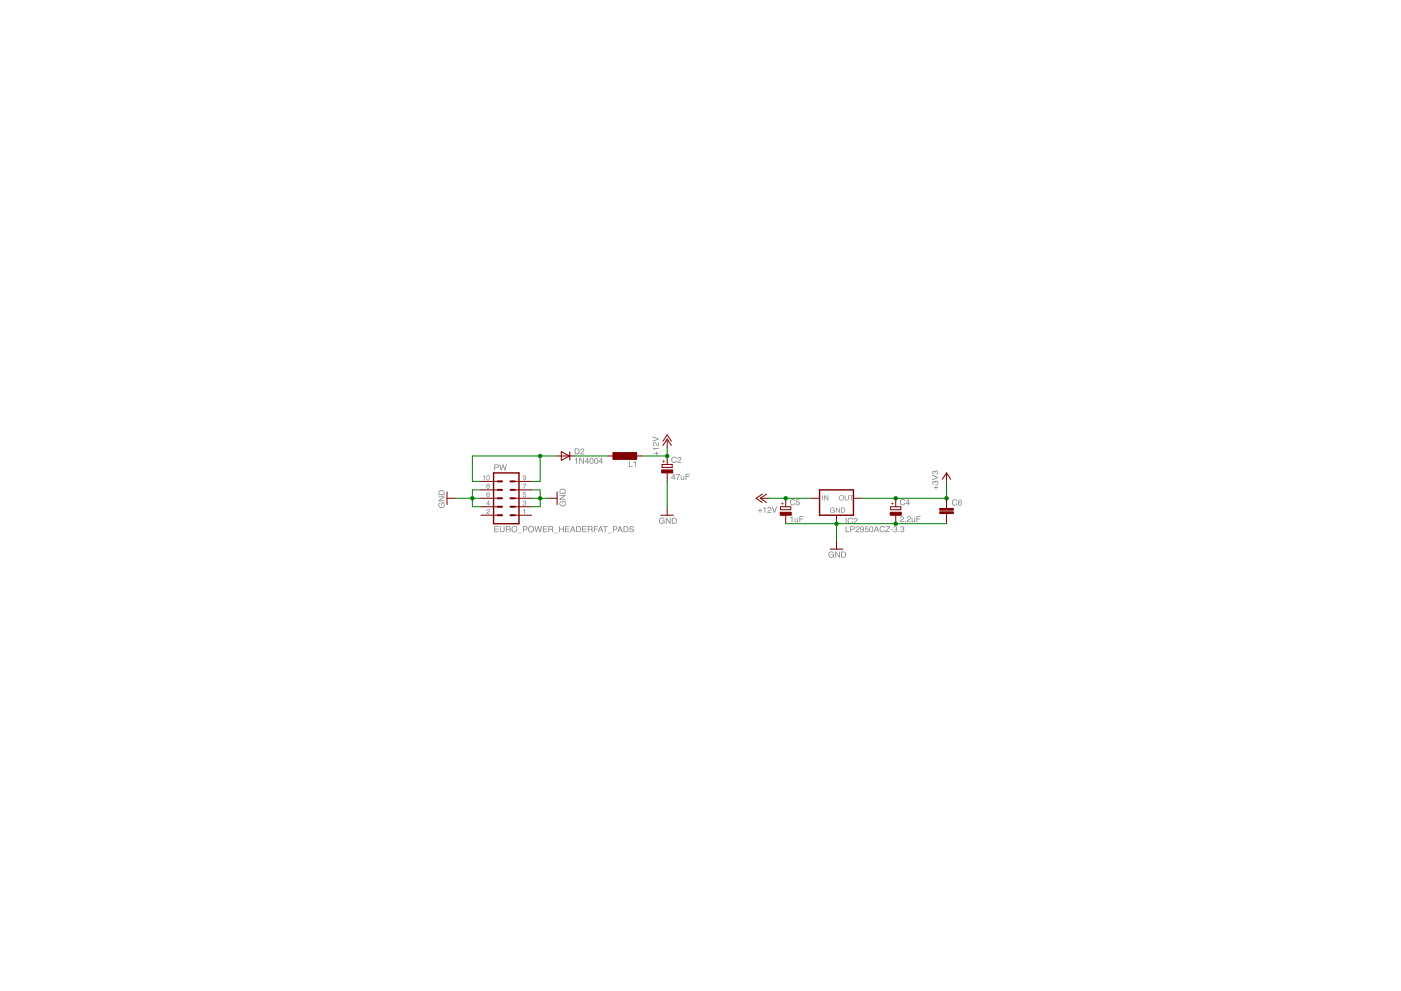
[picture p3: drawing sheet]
<svg xmlns="http://www.w3.org/2000/svg" width="420mm" height="297mm" viewBox="0 0 420 297" stroke-linecap="round" stroke-linejoin="round" font-family="sans-serif">
<g fill="#808080">
<path d="M148.2 157.7h1.3v.2h-1v.6h1v.2h-1v.6h1.1v.2h-1.4zM149.9 157.7h.2v1.1a.46 .46 0 0 0 .5 .5 .46 .46 0 0 0 .5-.5v-1.1h.2v1a.72 .72 0 0 1-.7 .9 .72 .72 0 0 1-.7-.9zM152 157.9v.6h.5a.31 .31 0 0 0 .4-.2 .31 .31 0 0 0-.4-.4zM151.7 157.7h.8a.49 .49 0 0 1 .6 .3 .49 .49 0 0 1-.2 .6l.3 .9h-.3l-.1-.6-.3-.2h-.5v.8h-.3zM153.4 158.6a.93 .93 0 0 1 1.8 0 .93 .93 0 0 1-1.8 0zM153.6 158.6a.7 .7 0 0 0 1.4 0 .7 .7 0 0 0-1.4 0zM155.2 159.7l1.4 .1zM156.8 157.7h.8a.52 .52 0 0 1 .6 .5 .52 .52 0 0 1-.6 .6h-.5v.7h-.3zM157.1 157.9v.6h.5a.31 .31 0 0 0 .3-.3 .31 .31 0 0 0-.3-.3zM158.4 158.6a.93 .93 0 0 1 1.8 0 .93 .93 0 0 1-1.8 0zM158.6 158.6a.7 .7 0 0 0 1.4 0 .7 .7 0 0 0-1.4 0zM160.3 157.7h.2l.4 1.5 .4-1.5h.3l.4 1.5 .3-1.5h.3l-.5 1.8h-.3l-.4-1.5-.4 1.5h-.2zM162.8 157.7h1.3v.2h-1.1v.6h1v.2h-1v.6h1.1v.2h-1.3zM164.7 157.9v.6h.6a.31 .31 0 0 0 .4-.2 .31 .31 0 0 0-.4-.4zM164.5 157.7h.8a.49 .49 0 0 1 .6 .3 .49 .49 0 0 1-.3 .6l.4 .9h-.3l-.1-.6-.3-.2h-.6v.8h-.2zM166.1 159.7l1.4 .1zM167.7 157.7h.2v.8h.9v-.8h.3v1.8h-.3v-.8h-.9v.8h-.2zM169.5 157.7h1.3v.2h-1.1v.6h1v.2h-1v.6h1.1v.2h-1.3zM171.8 158l-.3 .8h.5zM171.6 157.7h.3l.7 1.8h-.3l-.2-.5h-.7l-.2 .5h-.2zM173 157.9v1.4h.7l.3-.5a.65 .65 0 0 0-.5-.9zM172.8 157.7h.7a.91 .91 0 0 1 .8 .9 .91 .91 0 0 1-.8 .9h-.7zM174.6 157.7h1.3v.2h-1.1v.6h1v.2h-1v.6h1.1v.2h-1.3zM176.5 157.9v.6h.6a.31 .31 0 0 0 .4-.2 .31 .31 0 0 0-.4-.4zM176.3 157.7h.8a.49 .49 0 0 1 .6 .3 .49 .49 0 0 1-.3 .6l.4 .9h-.3l-.1-.6-.3-.2h-.6v.8h-.2zM178.1 157.7h1.2v.2h-1v.6h.9v.2h-.9v.8h-.2zM180.1 158l-.3 .8h.6zM180 157.7h.2l.7 1.8h-.3l-.2-.5h-.7l-.2 .5h-.2zM180.8 157.7h1.4v.2h-.6v1.6h-.2v-1.6h-.6zM182.3 159.7l1.3 .1zM183.9 157.7h.8a.52 .52 0 0 1 .5 .5 .52 .52 0 0 1-.5 .6h-.6v.7h-.2zM184.1 157.9v.6h.5a.31 .31 0 0 0 .4-.3 .31 .31 0 0 0-.4-.3zM186 158l-.3 .8h.5zM185.8 157.7h.3l.7 1.8h-.3l-.2-.5h-.7l-.2 .5h-.2zM187.2 157.9v1.4h.7l.3-.5a.65 .65 0 0 0-.5-.9zM187 157.7h.7a.91 .91 0 0 1 .8 .9 .91 .91 0 0 1-.8 .9h-.7zM188.9 157.8a.7 .7 0 0 1 1.2 .4h-.2a.42 .42 0 0 0-.5-.3 .42 .42 0 0 0-.4 .4l.1 .1a.77 .77 0 0 1 1 .9 .77 .77 0 0 1-.8 .3 .77 .77 0 0 1-.6-.7h.2a.41 .41 0 0 0 .5 .5 .41 .41 0 0 0 .3-.6 .64 .64 0 0 1-.7-.2 .64 .64 0 0 1-.1-.8z" fill-rule="evenodd"/>
<path d="M131.7 150.8l.4-.2v.3a.62 .62 0 0 0-.1 .9 .62 .62 0 0 0 .9 0 .62 .62 0 0 0-.2-.9l-.2-.1v.6h-.2v-.8h1l-.2 .2a.89 .89 0 0 1-.1 1.2 .89 .89 0 0 1-1.2 0 .89 .89 0 0 1-.1-1.2zM131.5 148.8h1.8v.3l-1.5 .9h1.5v.2h-1.8v-.2l1.5-1h-1.5zM131.9 147.3l-.2 .9h1.4l-.2-.9zM131.8 147.1a.97 .97 0 0 1 1.5 .6v.7h-1.8v-.9z" fill-rule="evenodd"/>
<path d="M168 150.3l.4-.1v.2a.62 .62 0 0 0-.1 .9 .62 .62 0 0 0 .9 0 .62 .62 0 0 0-.2-.9h-.1v.5h-.3v-.8h1l-.2 .3a.89 .89 0 0 1-.1 1.2 .89 .89 0 0 1-1.2-.1 .89 .89 0 0 1-.1-1.2zM167.8 148.3h1.8v.3l-1.4 .9h1.4v.3h-1.8v-.3l1.5-.9h-1.5zM168.2 146.9l-.2 .8h1.4l-.2-.9zM168.1 146.7a.97 .97 0 0 1 1.5 .5v.8h-1.8v-1z" fill-rule="evenodd"/>
<path d="M172.4 137.6l.6-.4v1.8h-.2v-1.2h-.4zM173.7 137.2h.3l.9 1.4v-1.4h.2v1.8h-.2l-.9-1.5v1.5h-.3zM176.2 137.6l-.6 .8h.6zM176.2 137.2h.2v1.2h.2v.2h-.2v.4h-.2v-.4h-.8zM177 137.4a.85 .85 0 0 1 1.1 .5 .85 .85 0 0 1-.5 1.1 .91 .91 0 0 1-.8-.6 .91 .91 0 0 1 .2-1zM177.3 137.5l-.2 .1a.75 .75 0 0 0 .5 1.2l.1-.1a.77 .77 0 0 0-.4-1.2zM178.4 137.4a.85 .85 0 0 1 1.1 .5 .85 .85 0 0 1-.5 1.1 .91 .91 0 0 1-.8-.6 .91 .91 0 0 1 .2-1zM178.6 137.5l-.1 .1a.75 .75 0 0 0 .4 1.2l.2-.1a.77 .77 0 0 0-.5-1.2zM180.3 137.6l-.5 .8h.5zM180.4 137.2h.2v1.2h.2v.2h-.2v.4h-.3v-.4h-.7z" fill-rule="evenodd"/>
<path d="M202 142.4l-.5 .8h.5zM202.1 142.1h.2v1.1h.2v.2h-.2v.4h-.2v-.4h-.8zM202.7 142.1h1.2l-.7 1.7h-.2l.1-.5 .6-1h-1zM204.2 142.5h.2v1l.2 .1 .3-.2 .1-.9h.2v1.3l-.2-.2a.45 .45 0 0 1-.5 .2 .45 .45 0 0 1-.3-.4zM205.6 142h1.2v.2h-1v.6h.9v.2h-.9v.8h-.2z" fill-rule="evenodd"/>
<path d="M196.3 135.8h.5v-.5h.2v.5h.5v.2h-.5v.6h-.2v-.6h-.5zM195.8 134.3h1.7v.3h-1.2v.4h-.2zM195.9 132.7a1.02 1.02 0 0 1 1.3 .8l.1-.9h.2v1.2l-.6-.3a.57 .57 0 0 0-.3-.6 .57 .57 0 0 0-.6 .1l.4 .7a.6 .6 0 0 1-.6-.3 .6 .6 0 0 1 .1-.7zM195.7 130.8l1.8 .7v.2l-1.8 .7v-.3l1.6-.5-1.6-.5z" fill-rule="evenodd"/>
<path d="M197.9 155.4a.8 .8 0 0 1 1.4 .3h-.3a.62 .62 0 0 0-.9-.1 .62 .62 0 0 0 0 1 .62 .62 0 0 0 1-.2v-.2h-.6v-.2h.8v1l-.2-.3a.9 .9 0 0 1-1.3 0 .9 .9 0 0 1 .1-1.3zM199.7 155.2h.3l.9 1.4v-1.4h.2v1.8h-.3l-.9-1.5v1.5h-.2zM201.7 155.4v1.4l.7-.1 .3-.4a.65 .65 0 0 0-.5-.9zM201.5 155.2h.7a.91 .91 0 0 1 .8 .9 .91 .91 0 0 1-.8 .9h-.7z" fill-rule="evenodd"/>
<path d="M253.6 157.7h.2v1.6h.9v.2h-1.1zM255 157.7h.8a.52 .52 0 0 1 .5 .5 .52 .52 0 0 1-.5 .6h-.6v.7h-.2zM255.2 157.9v.6h.5a.31 .31 0 0 0 .4-.3 .31 .31 0 0 0-.4-.3zM256.8 157.9a.6 .6 0 0 1 .9 .3 .6 .6 0 0 1-.6 .7l-.3 .4h.9v.2h-1.2l.3-.6a.57 .57 0 0 0 .6-.3 .57 .57 0 0 0-.1-.6l-.7 .4zM258.1 157.9a.84 .84 0 0 1 1.1 .6 .84 .84 0 0 1-.7 1.1l-.5-.3v-.2h.2a.35 .35 0 0 0 .4 .3 .35 .35 0 0 0 .3-.5v-.2a.56 .56 0 0 1-.8 .1 .56 .56 0 0 1 0-.9zM258.2 158.3a.37 .37 0 0 0 .7 0 .37 .37 0 0 0-.7 0zM259.5 157.8h.9v.2h-.7l-.1 .5a.61 .61 0 0 1 .9 .3 .61 .61 0 0 1-.4 .8 .61 .61 0 0 1-.8-.5h.2a.38 .38 0 0 0 .6 .1 .38 .38 0 0 0 .1-.5 .38 .38 0 0 0-.6 0h-.2zM260.9 157.9a.85 .85 0 0 1 1.1 .5 .85 .85 0 0 1-.5 1.1 .91 .91 0 0 1-.8-.6 .91 .91 0 0 1 .2-1zM261.1 158l-.1 .1a.75 .75 0 0 0 .4 1.2l.2-.1a.77 .77 0 0 0-.5-1.2zM262.8 158l-.2 .8h.5zM262.7 157.7h.3l.6 1.8h-.2l-.2-.5h-.7l-.2 .5h-.3zM264 157.9a.78 .78 0 0 1 .8-.2 .78 .78 0 0 1 .6 .6h-.3a.6 .6 0 0 0-.9-.1 .6 .6 0 0 0 0 .8 .6 .6 0 0 0 .9 0l.3-.1a.86 .86 0 0 1-1.2 .6 .86 .86 0 0 1-.3-1.4zM265.6 157.7h1.3l-1.1 1.6h1.1v.2h-1.4l1.1-1.6h-1zM267.1 158.7h.6v.2h-.6zM268.1 157.9a.5 .5 0 0 1 .8-.1 .5 .5 0 0 1-.1 .8 .58 .58 0 0 1-.1 1 .58 .58 0 0 1-.8-.6h.2a.35 .35 0 0 0 .5 .3 .35 .35 0 0 0 0-.6h-.2l.1-.2a.28 .28 0 0 0 .3-.2 .28 .28 0 0 0-.3-.3l-.6 .3zM269.4 159.2h.3v.3h-.3zM270.2 157.9a.5 .5 0 0 1 .8-.1 .5 .5 0 0 1-.1 .8 .58 .58 0 0 1-.1 1 .58 .58 0 0 1-.8-.6h.2a.35 .35 0 0 0 .5 .3 .35 .35 0 0 0 0-.6h-.2v-.2a.28 .28 0 0 0 .4-.2 .28 .28 0 0 0-.3-.3l-.6 .3z" fill-rule="evenodd"/>
<path d="M270.1 154.9a.6 .6 0 0 1 1 .2 .6 .6 0 0 1-.7 .8l-.3 .4h1v.2h-1.2l.2-.6a.57 .57 0 0 0 .6-.3 .57 .57 0 0 0-.1-.6l-.7 .4zM271.4 156.2h.2l-.2 .7zM272.2 154.9a.6 .6 0 0 1 .9 .2 .6 .6 0 0 1-.6 .8l-.3 .4h.9v.2h-1.2l.3-.6a.57 .57 0 0 0 .6-.3 .57 .57 0 0 0-.1-.6l-.7 .4zM273.4 155.2h.2v.9l.3 .2 .3-.2v-.9h.3v1.3l-.2-.2a.45 .45 0 0 1-.6 .2 .45 .45 0 0 1-.3-.4zM274.9 154.7h1.2v.2h-1v.6h.9v.2h-.9v.8h-.2z" fill-rule="evenodd"/>
<path d="M237 155.1l.7-.3v1.7h-.3v-1.2h-.4zM238.3 155.2h.2v.9l.3 .2 .3-.2v-.9h.3v1.3l-.2-.2a.45 .45 0 0 1-.5 .2 .45 .45 0 0 1-.4-.4zM239.8 154.7h1.2v.2h-1v.6h.9v.2h-.9v.8h-.2z" fill-rule="evenodd"/>
<path d="M227.8 152.4h.2v.5h.6v.2h-.6v.6h-.2v-.6h-.5v-.2h.5zM228.9 152.3l.6-.4v1.8h-.2v-1.3h-.4zM230.4 152a.6 .6 0 0 1 .9 .3 .6 .6 0 0 1-.6 .8l-.3 .4h.9v.2h-1.2l.3-.6a.57 .57 0 0 0 .5-.3 .57 .57 0 0 0 0-.7l-.7 .5zM231.5 151.9h.3l.5 1.5 .5-1.5h.2l-.6 1.8h-.3z" fill-rule="evenodd"/>
<path d="M248.7 165.5a.8 .8 0 0 1 1.4 .4h-.3a.62 .62 0 0 0-.9-.1 .62 .62 0 0 0 0 .9 .62 .62 0 0 0 .9-.1l.1-.2h-.6v-.2h.8v.9l-.2-.2a.9 .9 0 0 1-1.4-.1 .9 .9 0 0 1 .2-1.3zM250.5 165.3h.2l.9 1.5v-1.5h.3v1.8h-.3l-.9-1.4v1.4h-.2zM252.5 165.5v1.4h.6l.4-.5a.65 .65 0 0 0-.6-.9zM252.3 165.3h.7a.91 .91 0 0 1 .8 .9 .91 .91 0 0 1-.8 .9h-.7z" fill-rule="evenodd"/>
<path d="M280.1 146h.5v-.6h.2v.6h.5v.2h-.5v.5h-.2v-.5h-.5zM279.7 144.3l.3-.1 .4 .2a.58 .58 0 0 1 1 .1 .58 .58 0 0 1-.6 .8v-.2a.35 .35 0 0 0 .4-.5 .35 .35 0 0 0-.7 0v.2l-.2-.1a.28 .28 0 0 0-.2-.3 .28 .28 0 0 0-.3 .3l.4 .6a.58 .58 0 0 1-.6-.4 .58 .58 0 0 1 .1-.6zM279.5 142.4l1.8 .6v.3l-1.8 .6v-.3l1.6-.5-1.6-.5zM279.7 141.2l.3-.1 .4 .2a.58 .58 0 0 1 1 .2 .58 .58 0 0 1-.6 .8v-.3a.35 .35 0 0 0 .4-.5 .35 .35 0 0 0-.7 0v.3l-.2-.1a.28 .28 0 0 0-.2-.4 .28 .28 0 0 0-.3 .3l.4 .6a.58 .58 0 0 1-.6-.3 .58 .58 0 0 1 .1-.7z" fill-rule="evenodd"/>
<path d="M148.2 139.2h.8a.52 .52 0 0 1 .6 .5 .52 .52 0 0 1-.6 .5h-.5v.8h-.3zM148.5 139.4v.6h.5a.31 .31 0 0 0 .3-.3 .31 .31 0 0 0-.3-.3zM149.7 139.2h.3l.3 1.5 .4-1.5h.3l.4 1.5 .3-1.5h.3l-.5 1.8h-.2l-.4-1.5-.4 1.5h-.3z" fill-rule="evenodd"/>
<path d="M156.9 152.9l.6-.3v1.5h-.2v-1.1z" fill-rule="evenodd"/>
<path d="M157 150.1a.43 .43 0 0 1 .6 0 .43 .43 0 0 1 0 .7 .5 .5 0 0 1-.1 .8 .5 .5 0 0 1-.7-.5h.2a.3 .3 0 0 0 .4 .3 .3 .3 0 0 0 0-.5h-.2v-.2a.24 .24 0 0 0 .4-.2 .24 .24 0 0 0-.3-.3l-.5 .3z" fill-rule="evenodd"/>
<path d="M156.9 147.5h.8v.2h-.6l-.1 .4a.52 .52 0 0 1 .8 .3 .52 .52 0 0 1-.4 .7 .52 .52 0 0 1-.6-.5h.2a.33 .33 0 0 0 .5 .2 .33 .33 0 0 0 0-.5 .33 .33 0 0 0-.5 .1l-.2-.1z" fill-rule="evenodd"/>
<path d="M146.1 152.7a.54 .54 0 0 1 .8 .3 .54 .54 0 0 1-.6 .6l-.2 .3h.8v.2h-1.1l.2-.5a.52 .52 0 0 0 .5-.3 .52 .52 0 0 0 0-.5l-.6 .3z" fill-rule="evenodd"/>
<path d="M146.5 150.3l-.5 .7h.5zM146.5 150h.2v1h.2l-.2 .5h-.2v-.3h-.7z" fill-rule="evenodd"/>
<path d="M146 147.7l.6-.2 .2 .4a.44 .44 0 0 0-.5-.2 .44 .44 0 0 0-.3 .5 .51 .51 0 0 1 .8 .2 .51 .51 0 0 1-.3 .7 .51 .51 0 0 1-.6-.5zM146.1 148.5a.32 .32 0 0 0 .6 0 .32 .32 0 0 0-.6 0z" fill-rule="evenodd"/>
<path d="M156.8 145h1l-.6 1.5h-.2l.1-.3 .5-1h-.8z" fill-rule="evenodd"/>
<path d="M156.9 142.6a.72 .72 0 0 1 1 .5 .72 .72 0 0 1-.6 .9l-.5-.3 .2-.1a.3 .3 0 0 0 .3 .2 .3 .3 0 0 0 .3-.3v-.2a.48 .48 0 0 1-.7 0 .48 .48 0 0 1 0-.7zM157 142.9a.32 .32 0 0 0 .6 0 .32 .32 0 0 0-.6 0z" fill-rule="evenodd"/>
<path d="M146.1 145.4a.25 .25 0 0 0 .5 0 .25 .25 0 0 0-.5 0zM146 146.1a.35 .35 0 0 0 .7 0 .35 .35 0 0 0-.7 0zM146 145.1a.43 .43 0 0 1 .7-.1 .43 .43 0 0 1-.1 .7 .46 .46 0 0 1 .1 .7 .46 .46 0 0 1-.7 0 .46 .46 0 0 1 .1-.7l-.2-.3z" fill-rule="evenodd"/>
<path d="M144.8 142.7l.5-.3v1.5h-.2v-1zM146 142.6a.72 .72 0 0 1 .9 .4 .72 .72 0 0 1-.4 .9 .78 .78 0 0 1-.7-.5 .78 .78 0 0 1 .2-.8zM146.2 142.6a.7 .7 0 0 0 .3 1.2 .68 .68 0 0 0-.3-1.2z" fill-rule="evenodd"/>
<path d="M172.6 134.6v1.4h.6l.4-.5a.65 .65 0 0 0-.6-.9zM172.3 134.4h.8a.91 .91 0 0 1 .7 .9 .91 .91 0 0 1-.7 .9h-.8zM174.3 134.6a.6 .6 0 0 1 .9 .2 .6 .6 0 0 1-.6 .8l-.3 .4h.9v.2h-1.2l.3-.6a.57 .57 0 0 0 .6-.3 .57 .57 0 0 0-.1-.6l-.7 .4z" fill-rule="evenodd"/>
<path d="M201.5 137.2a.78 .78 0 0 1 .8-.3 .78 .78 0 0 1 .6 .6h-.2a.6 .6 0 0 0-.9-.1 .6 .6 0 0 0 0 .9 .6 .6 0 0 0 .8-.1l.3-.1a.86 .86 0 0 1-1.2 .6 .86 .86 0 0 1-.3-1.3zM203.3 137.1a.6 .6 0 0 1 1 .3 .6 .6 0 0 1-.6 .8l-.4 .3h1v.2h-1.2l.3-.6a.57 .57 0 0 0 .5-.3 .57 .57 0 0 0 0-.6l-.8 .4z" fill-rule="evenodd"/>
<path d="M253.6 155.2h.3v1.8h-.3zM254.4 155.4a.78 .78 0 0 1 .8-.3 .78 .78 0 0 1 .6 .6h-.3a.6 .6 0 0 0-.8-.1 .6 .6 0 0 0-.1 .9 .6 .6 0 0 0 .9 0l.3-.2a.86 .86 0 0 1-1.2 .6 .86 .86 0 0 1-.3-1.3zM256.2 155.3a.6 .6 0 0 1 1 .3 .6 .6 0 0 1-.6 .8l-.4 .4h1v.2h-1.2l.2-.6a.57 .57 0 0 0 .6-.3 .57 .57 0 0 0-.1-.7l-.7 .4z" fill-rule="evenodd"/>
<path d="M249.1 152.3a.68 .68 0 0 1 1.2 .3h-.2a.53 .53 0 0 0-.8-.1 .53 .53 0 0 0 0 .8 .53 .53 0 0 0 .8 0v-.3h-.4v-.1h.6v.8l-.1-.2a.77 .77 0 0 1-1.2-.1 .77 .77 0 0 1 .1-1.1zM250.7 152.1h.2l.8 1.3v-1.3h.2v1.6h-.3l-.7-1.3v1.3h-.2zM252.4 152.3v1.2h.6l.2-.3a.65 .65 0 0 0-.1-.7 .65 .65 0 0 0-.7-.2zM252.2 152.1h.6a.78 .78 0 0 1 .7 .8 .78 .78 0 0 1-.7 .8h-.6z" fill-rule="evenodd"/>
<path d="M246.6 148.5h.2v1.5h-.2zM247.2 148.5h.2l.8 1.2v-1.2h.2v1.5h-.2l-.8-1.2v1.2h-.2z" fill-rule="evenodd"/>
<path d="M251.6 149.2a.8 .8 0 0 1 1.6 0 .8 .8 0 0 1-1.6 0zM251.8 149.2a.6 .6 0 0 0 1.2 0 .6 .6 0 0 0-1.2 0zM253.3 148.5h.2v.9a.4 .4 0 0 0 .4 .5 .4 .4 0 0 0 .4-.5v-.9h.2v.8a.61 .61 0 0 1-.6 .7 .61 .61 0 0 1-.6-.7zM254.7 148.5h1.3v.1h-.5v1.4h-.2v-1.4h-.6z" fill-rule="evenodd"/>
<path d="M270.1 149.9a.78 .78 0 0 1 .8-.3 .78 .78 0 0 1 .6 .6h-.3a.6 .6 0 0 0-.9-.1 .6 .6 0 0 0 0 .8 .6 .6 0 0 0 .9 0l.3-.1a.86 .86 0 0 1-1.2 .6 .86 .86 0 0 1-.3-1.4zM272.4 150l-.6 .8h.6zM272.4 149.7h.2v1.1h.3v.2h-.3v.4h-.2v-.4h-.8z" fill-rule="evenodd"/>
<path d="M237.1 149.9a.78 .78 0 0 1 .8-.3 .78 .78 0 0 1 .6 .6h-.3a.6 .6 0 0 0-.9-.1 .6 .6 0 0 0 0 .8 .6 .6 0 0 0 .9 0l.3-.1a.86 .86 0 0 1-1.2 .6 .86 .86 0 0 1-.3-1.4zM238.8 149.7h1v.2h-.8l-.1 .5a.61 .61 0 0 1 .9 .3 .61 .61 0 0 1-.4 .8 .61 .61 0 0 1-.7-.5h.2a.38 .38 0 0 0 .6 .2 .38 .38 0 0 0 0-.6 .38 .38 0 0 0-.6 .1l-.2-.1z" fill-rule="evenodd"/>
<path d="M285.7 150a.78 .78 0 0 1 .8-.3 .78 .78 0 0 1 .6 .6h-.3a.6 .6 0 0 0-.8-.1 .6 .6 0 0 0-.1 .8 .6 .6 0 0 0 .9 0l.3-.1a.86 .86 0 0 1-1.2 .6 .86 .86 0 0 1-.3-1.4zM287.5 150l.6-.2 .3 .3-.2 .1a.41 .41 0 0 0-.6-.2 .41 .41 0 0 0-.1 .6 .58 .58 0 0 1 .9 .2 .58 .58 0 0 1-.4 .8 .58 .58 0 0 1-.7-.6zM287.5 151a.4 .4 0 0 0 .8 0 .4 .4 0 0 0-.8 0z" fill-rule="evenodd"/>
<path d="M188.6 138.2h.3v1.5h.9v.3h-1.2zM190 138.5l.7-.3v1.8h-.2v-1.3h-.5z" fill-rule="evenodd"/>
</g>
<path d="M148 141.8h7.6v15.2h-7.6z" fill="none" stroke="#800000" stroke-width=".42"/>
<path d="M149.3 149.4h1.3M149.3 151.9h1.3M149.3 154.4h1.3M149.3 144.3h1.3M149.3 146.8h1.3M153.1 149.4h1.3M153.1 151.9h1.3M153.1 154.4h1.3M153.1 144.3h1.3M153.1 146.8h1.3" fill="none" stroke="#800000" stroke-width=".61"/>
<g fill="none" stroke="#800000" stroke-width=".3">
<path d="M167.1 136.7h5M168.3 135.4l2.6 1.3-2.6 1.2zM170.9 135.4v2.5M198.6 139.2h3v.9h-3zM134.1 149.4h2.5M134.1 147.5v3.8M144.2 154.4h5.1M144.2 151.9h5.1M144.2 149.4h5.1M144.2 146.8h5.1M144.2 144.3h5.1M154.4 154.4h5"/>
<path d="M154.4 151.9h5M154.4 149.4h5M154.4 146.8h5M154.4 144.3h5M164.5 149.4h2.6M167.1 147.5v3.8"/>
</g>
<path d="M198.6 138.2h.4l.1-.4v.4l.4 .2h-.4l-.1 .3v-.3z" fill-rule="evenodd" fill="#800000"/>
<path d="M198.4 140.9h3.3v.9h-3.3z" fill="#800000" stroke="#800000" stroke-width=".3"/>
<path d="M198.8 132.2l1.3-1.9 1.2 1.9M200.1 131.6v2.5M200.1 136.7v2.5M200.1 131.6l1.2 1.9M200.1 131.6l-1.3 1.9M198.2 154.4h3.8M200.1 141.8v2.5M200.1 151.9v2.5M243.2 149.4h2.6M250.9 154.4v2.6M255.9 149.4h2.6M267.1 151.9h3.1v.9h-3.1z" fill="none" stroke="#800000" stroke-width=".3"/>
<path d="M245.8 146.8h10.1v7.6h-10.1z" fill="none" stroke="#800000" stroke-width=".42"/>
<path d="M267.1 150.9h.4l.2-.4v.4l.4 .1h-.4l-.2 .4v-.4z" fill-rule="evenodd" fill="#800000"/>
<path d="M267 153.5h3.3v.9h-3.3z" fill="#800000" stroke="#800000" stroke-width=".3"/>
<path d="M234.1 151.9h3.1v.9h-3.1zM268.6 149.4v2.5M268.6 154.4v2.6" fill="none" stroke="#800000" stroke-width=".3"/>
<path d="M234.1 150.9h.4l.2-.4v.4l.3 .1h-.3l-.2 .4v-.4z" fill-rule="evenodd" fill="#800000"/>
<g fill="#800000" stroke="#800000" stroke-width=".3">
<path d="M234 153.5h3.3v.9h-3.3z"/>
<path d="M281.8 153.4h4.1v.5h-4.1z"/>
<path d="M281.8 152.4h4.1v.5h-4.1z"/>
<path d="M183.8 135.7h7.1v2h-7.1z"/>
</g>
<g fill="none" stroke="#800000" stroke-width=".3">
<path d="M182.3 136.7h2.5M189.9 136.7h2.6M228 149.4l1.9 1.2M228 149.4h2.5M228.6 148.1l-1.9 1.3 1.9 1.2M229.9 148.1l-1.9 1.3M235.6 149.4v2.5M235.6 154.4v2.6M283.9 141.8v2.5M283.9 149.4v3M283.9 153.9v3.1M283.9 141.8l1.2 1.9"/>
<path d="M283.9 141.8l-1.3 1.9M249 164.6h3.8M250.9 162.1v2.5"/>
</g>
<g fill="none" stroke="#008000" stroke-width=".3">
<path d="M162 136.7v7.6h-2.6M167.1 136.7h-25.4v7.6h2.5M172.1 136.7h10.2M200.1 134.1v2.6h-7.6M136.6 149.4h7.6M144.2 146.8h-2.5v5.1h2.5M159.4 146.8h2.6v5.1h-2.6M159.4 149.4h5.1M200.1 144.3v7.6M230.5 149.4h12.7M235.6 157h48.3M250.9 157v5.1"/>
<path d="M283.9 144.3v5.1h-25.4"/>
</g>
<g fill="#008000" stroke="#008000" stroke-width=".3">
<circle cx="162" cy="136.7" r=".51"/>
<circle cx="162" cy="149.4" r=".51"/>
<circle cx="141.7" cy="149.4" r=".51"/>
<circle cx="268.6" cy="157" r=".51"/>
<circle cx="250.9" cy="157" r=".51"/>
<circle cx="200.1" cy="136.7" r=".51"/>
<circle cx="235.6" cy="149.4" r=".51"/>
<circle cx="268.6" cy="149.4" r=".51"/>
<circle cx="283.9" cy="149.4" r=".51"/>
</g>
</svg>
